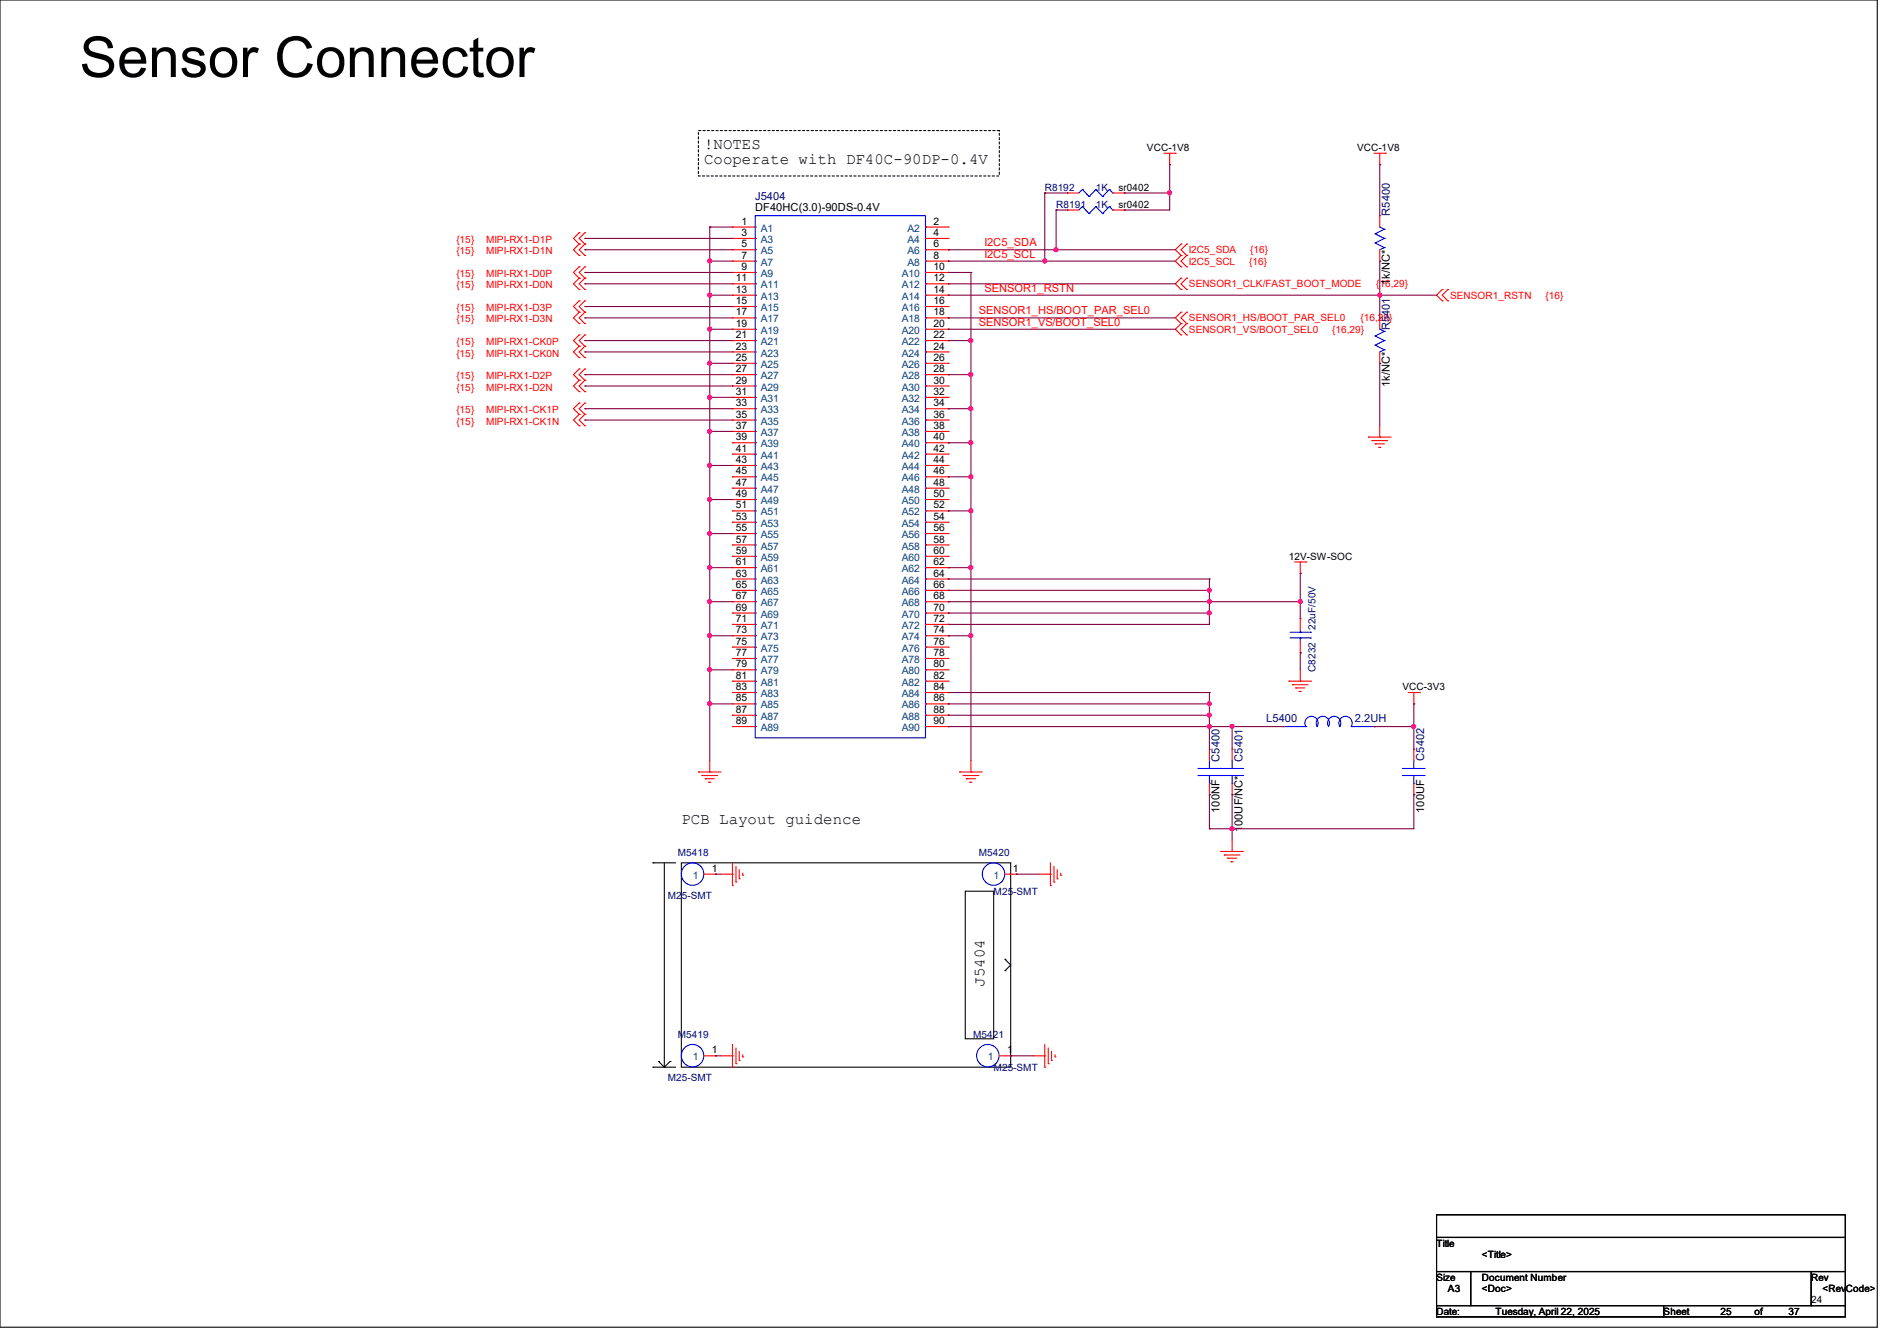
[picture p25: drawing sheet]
<svg xmlns="http://www.w3.org/2000/svg" width="297mm" height="210mm" viewBox="0 0 297 210" stroke-linecap="round" stroke-linejoin="round" font-family="sans-serif">
<defs><g id="words">
<text font-size="8.8" x="12.4" y="12.1">Sensor Connector</text>
<g font-size="2.5">
<text x="110.2" y="23.3">!NOTES</text>
<text x="110.2" y="25.7">Cooperate with DF40C-90DP-0.4V</text>
<text x="106.7" y="129.1">PCB Layout guidence</text>
<text x="154.1" y="154.5" transform="rotate(-90 154.1 154.5)">J5404</text>
</g>
<g font-size="1.7" fill="#000080">
<text x="118.2" y="31.3">J5404</text>
<text x="217.6" y="33.8" transform="rotate(-90 217.6 33.8)">R5400</text>
<text x="217.6" y="51.7" transform="rotate(-90 217.6 51.7)">R5401</text>
<text x="198.2" y="113.1">L5400</text>
<text x="212.1" y="113.1">2.2UH</text>
<text x="191" y="119.3" transform="rotate(-90 191 119.3)">C5400</text>
<text x="194.5" y="119.3" transform="rotate(-90 194.5 119.3)">C5401</text>
<text x="223" y="119.1" transform="rotate(-90 223 119.1)">C5402</text>
</g>
<g font-size="1.7">
<text x="118.2" y="33.1">DF40HC(3.0)-90DS-0.4V</text>
<text x="217.6" y="44.6" transform="rotate(-90 217.6 44.6)">1k/NC*</text>
<text x="217.6" y="60.6" transform="rotate(-90 217.6 60.6)">1k/NC*</text>
<text x="191" y="127.3" transform="rotate(-90 191 127.3)">100NF</text>
<text x="194.5" y="130.3" transform="rotate(-90 194.5 130.3)">100UF/NC*</text>
<text x="223" y="127.3" transform="rotate(-90 223 127.3)">100UF</text>
</g>
<g font-size="1.7" fill="#f00">
<text x="154.1" y="40.3">I2C5_SCL</text>
<text x="154.1" y="38.6">I2C5_SDA</text>
<text x="154.1" y="45.7">SENSOR1_RSTN</text>
<text x="153.2" y="49.2">SENSOR1_HS/BOOT_PAR_SEL0</text>
<text x="153.2" y="51">SENSOR1_VS/BOOT_SEL0</text>
</g>
<g font-size="1.6">
<text x="179.6" y="23.7">VCC-1V8</text>
<text x="212.5" y="23.7">VCC-1V8</text>
<text x="175.1" y="29.9">sr0402</text>
<text x="116.1" y="35.2">1</text>
<text x="146.1" y="35.2">2</text>
<text x="175.1" y="32.6">sr0402</text>
<text x="116.1" y="37">3</text>
<text x="116.1" y="38.7">5</text>
<text x="116.1" y="40.5">7</text>
<text x="146.1" y="37">4</text>
<text x="146.1" y="38.7">6</text>
<text x="146.1" y="40.5">8</text>
<text x="115.2" y="44.1">11</text>
<text x="115.2" y="45.8">13</text>
<text x="115.2" y="47.6">15</text>
<text x="116.1" y="42.3">9</text>
<text x="146.1" y="42.3">10</text>
<text x="146.1" y="44.1">12</text>
<text x="146.1" y="45.8">14</text>
<text x="146.1" y="47.6">16</text>
<text x="115.2" y="49.4">17</text>
<text x="115.2" y="51.2">19</text>
<text x="115.2" y="53">21</text>
<text x="146.1" y="49.4">18</text>
<text x="146.1" y="51.2">20</text>
<text x="146.1" y="53">22</text>
<text x="115.2" y="54.7">23</text>
<text x="115.2" y="56.5">25</text>
<text x="115.2" y="58.3">27</text>
<text x="146.1" y="54.7">24</text>
<text x="146.1" y="56.5">26</text>
<text x="146.1" y="58.3">28</text>
<text x="115.2" y="60.1">29</text>
<text x="115.2" y="61.8">31</text>
<text x="115.2" y="63.6">33</text>
<text x="115.2" y="65.4">35</text>
<text x="146.1" y="60.1">30</text>
<text x="146.1" y="61.8">32</text>
<text x="146.1" y="63.6">34</text>
<text x="146.1" y="65.4">36</text>
<text x="115.2" y="67.2">37</text>
<text x="115.2" y="69">39</text>
<text x="115.2" y="70.7">41</text>
<text x="146.1" y="67.2">38</text>
<text x="146.1" y="69">40</text>
<text x="146.1" y="70.7">42</text>
<text x="115.2" y="72.5">43</text>
<text x="115.2" y="74.3">45</text>
<text x="115.2" y="76.1">47</text>
<text x="115.2" y="77.9">49</text>
<text x="146.1" y="72.5">44</text>
<text x="146.1" y="74.3">46</text>
<text x="146.1" y="76.1">48</text>
<text x="146.1" y="77.9">50</text>
<text x="115.2" y="79.6">51</text>
<text x="115.2" y="81.4">53</text>
<text x="115.2" y="83.2">55</text>
<text x="146.1" y="79.6">52</text>
<text x="146.1" y="81.4">54</text>
<text x="146.1" y="83.2">56</text>
<text x="115.2" y="85">57</text>
<text x="115.2" y="86.7">59</text>
<text x="115.2" y="88.5">61</text>
<text x="146.1" y="85">58</text>
<text x="146.1" y="86.7">60</text>
<text x="146.1" y="88.5">62</text>
<text x="201.8" y="87.7">12V-SW-SOC</text>
<text x="115.2" y="90.3">63</text>
<text x="115.2" y="92.1">65</text>
<text x="115.2" y="93.9">67</text>
<text x="115.2" y="95.6">69</text>
<text x="146.1" y="90.3">64</text>
<text x="146.1" y="92.1">66</text>
<text x="146.1" y="93.9">68</text>
<text x="146.1" y="95.6">70</text>
<text x="115.2" y="97.4">71</text>
<text x="115.2" y="99.2">73</text>
<text x="115.2" y="101">75</text>
<text x="146.1" y="97.4">72</text>
<text x="146.1" y="99.2">74</text>
<text x="146.1" y="101">76</text>
<text x="115.2" y="102.7">77</text>
<text x="115.2" y="104.5">79</text>
<text x="115.2" y="106.3">81</text>
<text x="146.1" y="102.7">78</text>
<text x="146.1" y="104.5">80</text>
<text x="146.1" y="106.3">82</text>
<text x="115.2" y="108.1">83</text>
<text x="115.2" y="109.9">85</text>
<text x="115.2" y="111.6">87</text>
<text x="115.2" y="113.4">89</text>
<text x="146.1" y="108.1">84</text>
<text x="146.1" y="109.9">86</text>
<text x="146.1" y="111.6">88</text>
<text x="146.1" y="113.4">90</text>
<text x="219.6" y="108.1">VCC-3V3</text>
<text x="111.5" y="136.5">1</text>
<text x="158.6" y="136.5">1</text>
<text x="111.5" y="165">1</text>
<text x="157.7" y="165">1</text>
<text x="224.9" y="195.2">Title</text>
<text x="232" y="197">&lt;Title&gt;</text>
<text x="224.9" y="200.6">Size</text>
<text x="226.7" y="202.4">A3</text>
<text x="232" y="200.6">Document Number</text>
<text x="232" y="202.4">&lt;Doc&gt;</text>
<text x="283.6" y="200.6">Rev</text>
<text x="285.4" y="202.3">&lt;RevCode&gt;</text>
<text x="224.9" y="205.9">Date:</text>
<text x="234.1" y="205.9">Tuesday, April 22, 2025</text>
<text x="260.5" y="205.9">Sheet</text>
<text x="269.4" y="205.9">25</text>
<text x="274.7" y="205.9">of</text>
<text x="280" y="205.9">37</text>
<text x="283.6" y="204.1">24</text>
</g>
<g font-size="1.6" fill="#000080">
<text x="163.6" y="29.9">R8192</text>
<text x="171.6" y="29.9">1K</text>
<text x="165.4" y="32.6">R8191</text>
<text x="171.6" y="32.6">1K</text>
<text x="205.9" y="98.7" transform="rotate(-90 205.9 98.7)">22uF/50V</text>
<text x="205.9" y="105.2" transform="rotate(-90 205.9 105.2)">C8232</text>
<text x="106.1" y="134.1">M5418</text>
<text x="153.2" y="134.1">M5420</text>
<text x="104.6" y="140.8">M25-SMT</text>
<text x="155.6" y="140.1">M25-SMT</text>
<text x="106.1" y="162.5">M5419</text>
<text x="152.4" y="162.5">M5421</text>
<text x="155.6" y="167.7">M25-SMT</text>
<text x="104.6" y="169.3">M25-SMT</text>
</g>
<g font-size="1.6" fill="#f00">
<text x="71.5" y="39.8">{15}</text>
<text x="71.5" y="38.1">{15}</text>
<text x="76.1" y="39.8">MIPI-RX1-D1N</text>
<text x="76.1" y="38.1">MIPI-RX1-D1P</text>
<text x="186.1" y="39.7">I2C5_SDA</text>
<text x="186.1" y="41.4">I2C5_SCL</text>
<text x="195.6" y="41.4">{16}</text>
<text x="195.8" y="39.7">{16}</text>
<text x="71.5" y="45.2">{15}</text>
<text x="71.5" y="43.4">{15}</text>
<text x="76.1" y="45.2">MIPI-RX1-D0N</text>
<text x="76.1" y="43.4">MIPI-RX1-D0P</text>
<text x="186.1" y="45">SENSOR1_CLK/FAST_BOOT_MODE</text>
<text x="215.5" y="45">{16,29}</text>
<text x="227" y="46.8">SENSOR1_RSTN</text>
<text x="242" y="46.8">{16}</text>
<text x="71.5" y="50.5">{15}</text>
<text x="71.5" y="48.7">{15}</text>
<text x="76.1" y="50.5">MIPI-RX1-D3N</text>
<text x="76.1" y="48.7">MIPI-RX1-D3P</text>
<text x="186.1" y="50.3">SENSOR1_HS/BOOT_PAR_SEL0</text>
<text x="186.1" y="52.1">SENSOR1_VS/BOOT_SEL0</text>
<text x="208.6" y="52.1">{16,29}</text>
<text x="213" y="50.3">{16,29}</text>
<text x="71.5" y="55.8">{15}</text>
<text x="71.5" y="54.1">{15}</text>
<text x="71.5" y="59.4">{15}</text>
<text x="76.1" y="55.8">MIPI-RX1-CK0N</text>
<text x="76.1" y="54.1">MIPI-RX1-CK0P</text>
<text x="76.1" y="59.4">MIPI-RX1-D2P</text>
<text x="71.5" y="64.7">{15}</text>
<text x="71.5" y="61.2">{15}</text>
<text x="76.1" y="64.7">MIPI-RX1-CK1P</text>
<text x="76.1" y="61.2">MIPI-RX1-D2N</text>
<text x="71.5" y="66.5">{15}</text>
<text x="76.1" y="66.5">MIPI-RX1-CK1N</text>
</g>
<g font-size="1.6" fill="#004080">
<text x="119.1" y="36.3">A1</text>
<text x="119.1" y="38.1">A3</text>
<text x="119.1" y="39.8">A5</text>
<text x="119.1" y="41.6">A7</text>
<text x="142.1" y="36.3">A2</text>
<text x="142.1" y="38.1">A4</text>
<text x="142.1" y="39.8">A6</text>
<text x="142.1" y="41.6">A8</text>
<text x="119.1" y="43.4">A9</text>
<text x="119.1" y="45.2">A11</text>
<text x="119.1" y="46.9">A13</text>
<text x="141.2" y="43.4">A10</text>
<text x="141.2" y="45.2">A12</text>
<text x="141.2" y="46.9">A14</text>
<text x="119.1" y="48.7">A15</text>
<text x="119.1" y="50.5">A17</text>
<text x="119.1" y="52.3">A19</text>
<text x="141.2" y="48.7">A16</text>
<text x="141.2" y="50.5">A18</text>
<text x="141.2" y="52.3">A20</text>
<text x="119.1" y="54.1">A21</text>
<text x="119.1" y="55.8">A23</text>
<text x="119.1" y="57.6">A25</text>
<text x="119.1" y="59.4">A27</text>
<text x="141.2" y="54.1">A22</text>
<text x="141.2" y="55.8">A24</text>
<text x="141.2" y="57.6">A26</text>
<text x="141.2" y="59.4">A28</text>
<text x="119.1" y="61.2">A29</text>
<text x="119.1" y="62.9">A31</text>
<text x="119.1" y="64.7">A33</text>
<text x="141.2" y="61.2">A30</text>
<text x="141.2" y="62.9">A32</text>
<text x="141.2" y="64.7">A34</text>
<text x="119.1" y="66.5">A35</text>
<text x="119.1" y="68.3">A37</text>
<text x="119.1" y="70.1">A39</text>
<text x="119.1" y="71.8">A41</text>
<text x="141.2" y="66.5">A36</text>
<text x="141.2" y="68.3">A38</text>
<text x="141.2" y="70.1">A40</text>
<text x="141.2" y="71.8">A42</text>
<text x="119.1" y="73.6">A43</text>
<text x="119.1" y="75.4">A45</text>
<text x="119.1" y="77.2">A47</text>
<text x="141.2" y="73.6">A44</text>
<text x="141.2" y="75.4">A46</text>
<text x="141.2" y="77.2">A48</text>
<text x="119.1" y="79">A49</text>
<text x="119.1" y="80.7">A51</text>
<text x="119.1" y="82.5">A53</text>
<text x="141.2" y="79">A50</text>
<text x="141.2" y="80.7">A52</text>
<text x="141.2" y="82.5">A54</text>
<text x="119.1" y="84.3">A55</text>
<text x="119.1" y="86.1">A57</text>
<text x="119.1" y="87.8">A59</text>
<text x="119.1" y="89.6">A61</text>
<text x="141.2" y="84.3">A56</text>
<text x="141.2" y="86.1">A58</text>
<text x="141.2" y="87.8">A60</text>
<text x="141.2" y="89.6">A62</text>
<text x="119.1" y="91.4">A63</text>
<text x="119.1" y="93.2">A65</text>
<text x="119.1" y="95">A67</text>
<text x="141.2" y="91.4">A64</text>
<text x="141.2" y="93.2">A66</text>
<text x="141.2" y="95">A68</text>
<text x="119.1" y="96.7">A69</text>
<text x="119.1" y="98.5">A71</text>
<text x="119.1" y="100.3">A73</text>
<text x="141.2" y="96.7">A70</text>
<text x="141.2" y="98.5">A72</text>
<text x="141.2" y="100.3">A74</text>
<text x="119.1" y="102.1">A75</text>
<text x="119.1" y="103.8">A77</text>
<text x="119.1" y="105.6">A79</text>
<text x="119.1" y="107.4">A81</text>
<text x="141.2" y="102.1">A76</text>
<text x="141.2" y="103.8">A78</text>
<text x="141.2" y="105.6">A80</text>
<text x="141.2" y="107.4">A82</text>
<text x="119.1" y="109.2">A83</text>
<text x="119.1" y="111">A85</text>
<text x="119.1" y="112.7">A87</text>
<text x="141.2" y="109.2">A84</text>
<text x="141.2" y="111">A86</text>
<text x="141.2" y="112.7">A88</text>
<text x="119.1" y="114.5">A89</text>
<text x="141.2" y="114.5">A90</text>
<text x="108.5" y="137.6">1</text>
<text x="155.6" y="137.6">1</text>
<text x="108.5" y="166.1">1</text>
<text x="154.7" y="166.1">1</text>
</g>
</g></defs>
<g fill="none" stroke="#000" stroke-width=".17">
<path d="M0 0h293.9v207.9h-293.9zM102.2 135.1h.1M102.2 135.1h3.6M104 135.1v32M106.7 135.1h51.5v32h-51.5zM151.1 139.6h4.5v23.1h-4.5zM157.4 150.2h.1M157.4 152h.1M157.4 150.2l.8 .9-.8 .9M102.2 167.1h.1M102.2 167.1h3.6M103.1 166.2l.9 .9"/>
<path d="M103.1 166.2h.1M104 167.1h.1M104.9 166.2l-.9 .9M104.9 166.2h.1M224.9 199.1h5.4v5.4h-5.4zM224.9 190.2h64v3.6h-64zM224.9 193.8h64v5.3h-64zM230.3 199.1h53.3v5.4h-53.3zM283.6 199.1h5.3v5.4h-5.3zM224.9 204.5h35.6v1.7h-35.6zM260.5 204.5h28.4v1.7h-28.4z"/>
</g>
<path d="M109.3 20.4h47.2v7.2h-47.2z" fill="none" stroke="#000" stroke-width=".17" stroke-dasharray=".3 .3"/>
<g fill="none" stroke="#f00" stroke-width=".17">
<path d="M90.7 38.2l-.9 .9 .9 .9M90.7 36.4l-.9 .9 .9 .9M90.7 38.2h.1M90.7 36.4h.1M91.6 38.2h.1M91.6 36.4h.1M91.6 38.2l-.9 .9 .9 .9M91.6 36.4l-.9 .9 .9 .9M114.7 35.6h3.5M114.7 37.3h3.5M114.7 39.1h3.5M114.7 35.6h.1"/>
<path d="M114.7 37.3h.1M114.7 39.1h.1M144.9 35.6h3.6M144.9 37.3h3.6M144.9 39.1h3.6M148.5 35.6h.1M148.5 37.3h.1M148.5 39.1h.1M167.1 32.9h.1M167.1 30.2h.1M167.1 32.9h1.8M167.1 30.2h1.8"/>
<path d="M174.2 32.9h1.8M174.2 30.2h1.8M176 32.9h.1M176 30.2h.1M182.2 24h1.8M183.1 25.8h.1M183.1 24v1.8M184 24h.1M184.9 38.2l-.9 .9 .9 .9M184.9 38.2h.1M185.8 38.2h.1M185.8 38.2l-.9 .9 .9 .9"/>
<path d="M215.1 24h1.8M216 25.8h.1M216 33.8h.1M216 24v1.8M216 33.8v1.8M216 39.1v1.8M216.9 24h.1M90.7 54.2l-.9 .9 .9 .9M90.7 52.5l-.9 .8 .9 .9M90.7 43.6l-.9 .8 .9 .9M90.7 41.8l-.9 .9 .9 .9M90.7 59.6l-.9 .9 .9 .8"/>
<path d="M90.7 57.8l-.9 .9 .9 .9M90.7 48.9l-.9 .9 .9 .9M90.7 47.1l-.9 .9 .9 .9M90.7 54.2h.1M90.7 56h.1M90.7 52.5h.1M90.7 43.6h.1M90.7 45.3h.1M90.7 41.8h.1M90.7 40h.1M90.7 59.6h.1M90.7 57.8h.1"/>
<path d="M90.7 48.9h.1M90.7 50.7h.1M90.7 47.1h.1M91.6 54.2h.1M91.6 56h.1M91.6 52.5h.1M91.6 43.6h.1M91.6 45.3h.1M91.6 41.8h.1M91.6 40h.1M91.6 59.6h.1M91.6 57.8h.1"/>
<path d="M91.6 48.9h.1M91.6 50.7h.1M91.6 47.1h.1M91.6 54.2l-.9 .9 .9 .9M91.6 52.5l-.9 .8 .9 .9M91.6 43.6l-.9 .8 .9 .9M91.6 41.8l-.9 .9 .9 .9M91.6 59.6l-.9 .9 .9 .8M91.6 57.8l-.9 .9 .9 .9M91.6 48.9l-.9 .9 .9 .9M91.6 47.1l-.9 .9 .9 .9M114.7 40.9h3.5"/>
<path d="M114.7 42.7h3.5M114.7 44.4h3.5M114.7 46.2h3.5M114.7 48h3.5M114.7 49.8h3.5M114.7 51.6h3.5M114.7 53.3h3.5M114.7 55.1h3.5M114.7 56.9h3.5M114.7 58.7h3.5M114.7 40.9h.1M114.7 42.7h.1"/>
<path d="M114.7 44.4h.1M114.7 46.2h.1M114.7 48h.1M114.7 49.8h.1M114.7 51.6h.1M114.7 53.3h.1M114.7 55.1h.1M114.7 56.9h.1M114.7 58.7h.1M144.9 40.9h3.6M144.9 42.7h3.6M144.9 44.4h3.6"/>
<path d="M144.9 46.2h3.6M144.9 48h3.6M144.9 49.8h3.6M144.9 51.6h3.6M144.9 53.3h3.6M144.9 55.1h3.6M144.9 56.9h3.6M144.9 58.7h3.6M148.5 40.9h.1M148.5 42.7h.1M148.5 44.4h.1M148.5 46.2h.1"/>
<path d="M148.5 48h.1M148.5 49.8h.1M148.5 51.6h.1M148.5 53.3h.1M148.5 55.1h.1M148.5 56.9h.1M148.5 58.7h.1M184.9 48.9l-.9 .9 .9 .9M184.9 50.7l-.9 .9 .9 .9M184.9 43.6l-.9 .8 .9 .9M184.9 40l-.9 .9 .9 .9M184.9 48.9h.1"/>
<path d="M184.9 50.7h.1M184.9 52.5h.1M184.9 43.6h.1M184.9 45.3h.1M184.9 40h.1M184.9 41.8h.1M185.8 50.7h.1M185.8 48.9h.1M185.8 52.5h.1M185.8 45.3h.1M185.8 43.6h.1M185.8 40h.1"/>
<path d="M185.8 41.8h.1M185.8 48.9l-.9 .9 .9 .9M185.8 50.7l-.9 .9 .9 .9M185.8 43.6l-.9 .8 .9 .9M185.8 40l-.9 .9 .9 .9M216 49.8h.1M216 56.9h.1M216 40.9h.1M216 49.8v1.8M216 55.1v1.8M225.8 45.3l-.9 .9 .9 .9M225.8 45.3h.1"/>
<path d="M225.8 47.1h.1M226.7 47.1h.1M226.7 45.3h.1M226.7 45.3l-.9 .9 .9 .9M90.7 64.9l-.9 .9 .9 .9M90.7 63.1l-.9 .9 .9 .9M90.7 64.9h.1M90.7 66.7h.1M90.7 63.1h.1M90.7 61.3h.1M91.6 64.9h.1M91.6 66.7h.1"/>
<path d="M91.6 63.1h.1M91.6 61.3h.1M91.6 64.9l-.9 .9 .9 .9M91.6 63.1l-.9 .9 .9 .9M114.7 60.5h3.5M114.7 62.2h3.5M114.7 64h3.5M114.7 65.8h3.5M114.7 67.6h3.5M114.7 69.3h3.5M114.7 71.1h3.5M114.7 72.9h3.5"/>
<path d="M114.7 74.7h3.5M114.7 76.5h3.5M114.7 78.2h3.5M114.7 60.5h.1M114.7 62.2h.1M114.7 64h.1M114.7 65.8h.1M114.7 67.6h.1M114.7 69.3h.1M114.7 71.1h.1M114.7 72.9h.1M114.7 74.7h.1"/>
<path d="M114.7 76.5h.1M114.7 78.2h.1M144.9 60.5h3.6M144.9 62.2h3.6M144.9 64h3.6M144.9 65.8h3.6M144.9 67.6h3.6M144.9 69.3h3.6M144.9 71.1h3.6M144.9 72.9h3.6M144.9 74.7h3.6M144.9 76.5h3.6"/>
<path d="M144.9 78.2h3.6M148.5 60.5h.1M148.5 62.2h.1M148.5 64h.1M148.5 65.8h.1M148.5 67.6h.1M148.5 69.3h.1M148.5 71.1h.1M148.5 72.9h.1M148.5 74.7h.1M148.5 76.5h.1M148.5 78.2h.1"/>
<path d="M214.2 68.5h.1M214.2 68.5h3.6M214.8 69h2.5M214.8 69h.1M215.3 69.5h.1M215.3 69.5h1.4M215.9 70.1h.3M215.9 70.1h.1M216 68.5h.1M216 66.7v1.8M114.7 80h3.5M114.7 81.8h3.5"/>
<path d="M114.7 83.6h3.5M114.7 85.3h3.5M114.7 87.1h3.5M114.7 88.9h3.5M114.7 90.7h3.5M114.7 92.5h3.5M114.7 94.2h3.5M114.7 96h3.5M114.7 97.8h3.5M114.7 99.6h3.5M114.7 80h.1M114.7 81.8h.1"/>
<path d="M114.7 83.6h.1M114.7 85.3h.1M114.7 87.1h.1M114.7 88.9h.1M114.7 90.7h.1M114.7 92.5h.1M114.7 94.2h.1M114.7 96h.1M114.7 97.8h.1M114.7 99.6h.1M144.9 80h3.6M144.9 81.8h3.6"/>
<path d="M144.9 83.6h3.6M144.9 85.3h3.6M144.9 87.1h3.6M144.9 88.9h3.6M144.9 90.7h3.6M144.9 92.5h3.6M144.9 94.2h3.6M144.9 96h3.6M144.9 97.8h3.6M144.9 99.6h3.6M148.5 80h.1M148.5 81.8h.1"/>
<path d="M148.5 83.6h.1M148.5 85.3h.1M148.5 87.1h.1M148.5 88.9h.1M148.5 90.7h.1M148.5 92.5h.1M148.5 94.2h.1M148.5 96h.1M148.5 97.8h.1M148.5 99.6h.1M202.7 88h1.8M203.6 89.8h.1"/>
<path d="M203.6 96.9h.1M203.6 88v1.8M203.6 96.9v1.8M204.5 88h.1M111.1 119.1v1.8M114.7 106.7h3.5M114.7 108.5h3.5M114.7 101.3h3.5M114.7 103.1h3.5M114.7 104.9h3.5M114.7 110.2h3.5M114.7 112h3.5"/>
<path d="M114.7 113.8h3.5M114.7 101.3h.1M114.7 103.1h.1M114.7 104.9h.1M114.7 106.7h.1M114.7 108.5h.1M114.7 110.2h.1M114.7 112h.1M114.7 113.8h.1M144.9 106.7h3.6M144.9 108.5h3.6M144.9 101.3h3.6"/>
<path d="M144.9 103.1h3.6M144.9 104.9h3.6M144.9 110.2h3.6M144.9 112h3.6M144.9 113.8h3.6M148.5 101.3h.1M148.5 103.1h.1M148.5 104.9h.1M148.5 106.7h.1M148.5 108.5h.1M148.5 110.2h.1M148.5 112h.1"/>
<path d="M148.5 113.8h.1M152 119.1v1.8M189.4 117.3h.1M189.4 117.3v1.8M192.9 117.3h.1M192.9 117.3v1.8M200.9 113.8h.1M201.8 106.7h.1M201.8 106.7h3.6M202.4 107.2h.1M202.4 107.2h2.4M202.9 107.7h.1"/>
<path d="M202.9 107.7h1.4M203.4 108.3h.1M203.4 108.3h.4M203.6 106.7h.1M203.6 102.2h.1M203.6 100.5v1.7M203.6 104.9v1.8M215.1 113.8h.1M220.5 108.5h1.8M221.4 110.2h.1M221.4 117.3h.1M221.4 108.5v1.7"/>
<path d="M221.4 117.3v1.8M222.2 108.5h.1M109.3 120.9h.1M109.3 120.9h3.6M109.9 121.5h.1M109.9 121.5h2.5M110.2 136.9h1.8M110.4 122h.1M110.4 122h1.4M111 122.5h.1M111 122.5h.3M111.1 120.9h.1"/>
<path d="M112 136.9h.1M112.9 136.9h1.8M114.7 138.7h.1M114.7 136.9h.1M114.7 135.1v3.6M115.2 138.1h.1M115.2 135.7v2.4M115.7 137.6h.1M115.7 136.2v1.4M116.3 137.1h.1M116.3 136.7v.4M150.2 120.9h.1"/>
<path d="M150.2 120.9h3.6M150.8 121.5h.1M150.8 121.5h2.4M151.3 122h.1M151.3 122h1.4M151.8 122.5h.1M151.8 122.5h.4M152 120.9h.1M157.4 136.9h1.7M159.1 136.9h.1M162.7 136.9h1.8M164.5 138.7h.1"/>
<path d="M164.5 136.9h.1M164.5 135.1v3.6M165 138.1h.1M165 135.7v2.4M165.5 137.6h.1M165.5 136.2v1.4M166.1 137.1h.1M166.1 136.7v.4M189.4 124.5h.1M189.4 122.7v1.8M191.1 133.3h3.6M191.1 133.3h.1"/>
<path d="M191.7 133.9h.1M191.7 133.9h2.4M192.2 134.4h1.4M192.2 134.4h.1M192.7 135h.1M192.7 135h.4M192.9 133.3h.1M192.9 124.5h.1M192.9 122.7v1.8M192.9 131.6v1.7M221.4 124.5h.1M221.4 122.7v1.8"/>
<path d="M110.2 165.4h1.8M112 165.4h.1M112.9 165.4h1.8M114.7 167.1h.1M114.7 165.4h.1M114.7 163.6v3.5M115.2 166.6h.1M115.2 164.1v2.5M115.7 166.1h.1M115.7 164.6v1.5M116.3 165.5h.1M116.3 165.2v.3"/>
<path d="M156.5 165.4h1.7M158.2 165.4h.1M161.8 165.4h1.8M163.6 167.1h.1M163.6 165.4h.1M163.6 163.6v3.5M164.1 166.6h.1M164.1 164.1v2.5M164.6 166.1h.1M164.6 164.6v1.5M165.2 165.5h.1M165.2 165.2v.3"/>
</g>
<g fill="none" stroke="#00f" stroke-width=".17">
<path d="M118.2 33.8h26.7v81.8h-26.7zM118.2 35.6h.1M118.2 37.3h.1M118.2 39.1h.1M144.9 35.6h.1M144.9 37.3h.1M144.9 39.1h.1M169.5 32.3h.1M169.5 29.7h.1M169.5 32.3l1 1.1M169.5 29.7l1 1.1M169.5 32.3l-.6 .6"/>
<path d="M169.5 29.7l-.6 .5M170.5 33.4h.1M170.5 30.8h.1M171.6 32.3h.1M171.6 29.7h.1M171.6 32.3l-1.1 1.1M171.6 32.3l1 1.1M171.6 29.7l-1.1 1.1M171.6 29.7l1 1.1M172.6 33.4h.1M172.6 30.8h.1M173.7 32.3h.1"/>
<path d="M173.7 29.7h.1M173.7 32.3l-1.1 1.1M173.7 32.3l.5 .6M173.7 29.7l-1.1 1.1M173.7 29.7l.5 .5M174.2 32.9h.1M174.2 30.2h.1M215.3 38.1h.1M215.3 36.6h.1M215.3 38.1l1.4 .7M215.3 36.6l1.4 .7M216 35.6h.1"/>
<path d="M216 35.6l.7 .3M216.7 38.8l-.7 .3M216.7 35.9l-1.4 .7M216.7 37.3l-1.4 .8M216.7 38.8h.1M216.7 35.9h.1M216.7 37.3h.1M118.2 40.9h.1M118.2 42.7h.1M118.2 44.4h.1M118.2 46.2h.1M118.2 48h.1"/>
<path d="M118.2 49.8h.1M118.2 51.6h.1M118.2 53.3h.1M118.2 55.1h.1M118.2 56.9h.1M118.2 58.7h.1M144.9 40.9h.1M144.9 42.7h.1M144.9 44.4h.1M144.9 46.2h.1M144.9 48h.1M144.9 49.8h.1"/>
<path d="M144.9 51.6h.1M144.9 53.3h.1M144.9 55.1h.1M144.9 56.9h.1M144.9 58.7h.1M215.3 54.1h.1M215.3 52.6h.1M215.3 54.1l1.4 .7M215.3 52.6l1.4 .7M216 51.6h.1M216 51.6l.7 .3M216.7 54.8l-.7 .3"/>
<path d="M216.7 51.9l-1.4 .7M216.7 53.3l-1.4 .8M216.7 54.8h.1M216.7 51.9h.1M216.7 53.3h.1M118.2 60.5h.1M118.2 62.2h.1M118.2 64h.1M118.2 65.8h.1M118.2 67.6h.1M118.2 69.3h.1M118.2 71.1h.1"/>
<path d="M118.2 72.9h.1M118.2 74.7h.1M118.2 76.5h.1M118.2 78.2h.1M144.9 60.5h.1M144.9 62.2h.1M144.9 64h.1M144.9 65.8h.1M144.9 67.6h.1M144.9 69.3h.1M144.9 71.1h.1M144.9 72.9h.1"/>
<path d="M144.9 74.7h.1M144.9 76.5h.1M144.9 78.2h.1M118.2 80h.1M118.2 81.8h.1M118.2 83.6h.1M118.2 85.3h.1M118.2 87.1h.1M118.2 88.9h.1M118.2 90.7h.1M118.2 92.5h.1M118.2 94.2h.1"/>
<path d="M118.2 96h.1M118.2 97.8h.1M118.2 99.6h.1M144.9 80h.1M144.9 81.8h.1M144.9 83.6h.1M144.9 85.3h.1M144.9 87.1h.1M144.9 88.9h.1M144.9 90.7h.1M144.9 92.5h.1M144.9 94.2h.1"/>
<path d="M144.9 96h.1M144.9 97.8h.1M144.9 99.6h.1M202 99.9h3.2M202 99h3.2M203.6 99h.1M203.6 99.9h.1M203.6 98.7v.3M203.6 99.9v.6M205.2 99.9h.1M205.2 99h.1M118.2 101.3h.1"/>
<path d="M118.2 103.1h.1M118.2 104.9h.1M118.2 106.7h.1M118.2 108.5h.1M118.2 110.2h.1M118.2 112h.1M118.2 113.8h.1M144.9 101.3h.1M144.9 103.1h.1M144.9 104.9h.1M144.9 106.7h.1M144.9 108.5h.1"/>
<path d="M144.9 110.2h.1M144.9 112h.1M144.9 113.8h.1M189.4 119.1v1.3M192.9 119.1v1.3M200.9 113.8h3.6M204.5 113.8h.1M211.6 113.8a1.05 1.05 0 0 0-.9-1.6 1.05 1.05 0 0 0-.9 1.6 1.05 1.05 0 0 0-.9-1.6 1.05 1.05 0 0 0-.9 1.6 1.05 1.05 0 0 0-.9-1.6 1.05 1.05 0 0 0-.9 1.6 1.05 1.05 0 0 0-.9-1.6 1.05 1.05 0 0 0-.8 1.6M211.6 113.8h3.5M211.6 113.8h.1M221.4 119.1v1.3M187.6 120.4h.1"/>
<path d="M187.6 121.5h.1M187.6 120.4h7.1M187.6 121.5h7.1M189.4 120.4h.1M189.4 122.7h.1M189.4 121.5v1.2M191.1 120.4h.1M191.1 121.5h.1M192.9 120.4h.1M192.9 122.7h.1M192.9 121.5v1.2M219.6 120.4h.1"/>
<path d="M219.6 121.5h.1M219.6 120.4h3.5M219.6 121.5h3.5M221.4 120.4h.1M221.4 122.7h.1M221.4 121.5v1.2"/>
<circle cx="108.4" cy="136.9" r="1.76"/>
<circle cx="155.6" cy="136.9" r="1.76"/>
<circle cx="108.4" cy="165.3" r="1.76"/>
<circle cx="154.7" cy="165.3" r="1.76"/>
</g>
<g fill="none" stroke="#800040" stroke-width=".17">
<path d="M91.6 37.3h.1M91.6 39.1h.1M91.6 37.3h23.1M91.6 39.1h23.1M111.1 35.6h.1M111.1 35.6v83.5M111.1 35.6h3.6M148.5 39.1h.1M148.5 39.1h35.5M163.6 30.2h.1M163.6 30.2v10.7M163.6 30.2h3.5"/>
<path d="M165.4 32.9h1.7M165.4 32.9h.1M165.4 39.1h.1M165.4 32.9v6.2M176 30.2h7.1M176 32.9h.1M176 30.2h.1M183.1 25.8h.1M183.1 30.2h.1M183.1 25.8v7.1h-7.1M216 25.8h.1M216 25.8v8"/>
<path d="M91.6 48h.1M91.6 49.8h.1M91.6 53.3h.1M91.6 55.1h.1M91.6 42.7h.1M91.6 44.4h.1M91.6 58.7h.1M91.6 58.7h23.1M91.6 53.3h23.1M91.6 42.7h23.1M91.6 48h23.1M91.6 49.8h23.1"/>
<path d="M91.6 55.1h23.1M91.6 44.4h23.1M111.1 56.9h.1M111.1 51.6h.1M111.1 46.2h.1M111.1 40.9h.1M111.1 56.9h3.6M111.1 40.9h3.6M111.1 46.2h3.6M111.1 51.6h3.6M148.5 58.7h3.5M148.5 53.3h3.5"/>
<path d="M148.5 42.7h3.5M148.5 46.2h76.4M148.5 40.9h35.5M148.5 58.7h.1M148.5 53.3h.1M148.5 42.7h.1M148.5 49.8h.1M148.5 51.6h.1M148.5 44.4h.1M148.5 46.2h.1M148.5 40.9h.1M148.5 51.6h35.5"/>
<path d="M148.5 49.8h35.5M148.5 44.4h35.5M152 58.7h.1M152 53.3h.1M152 42.7h.1M152 42.7v76.4M163.6 40.9h.1M216 56.9h.1M216 46.2h.1M216 40.9h.1M216 40.9v8.9M216 56.9v9.8"/>
<path d="M91.6 60.5h.1M91.6 64h.1M91.6 65.8h.1M91.6 64h23.1M91.6 60.5h23.1M91.6 65.8h23.1M111.1 78.2h.1M111.1 72.9h.1M111.1 67.6h.1M111.1 62.2h.1M111.1 62.2h3.6M111.1 67.6h3.6"/>
<path d="M111.1 72.9h3.6M111.1 78.2h3.6M148.5 69.3h3.5M148.5 64h3.5M148.5 74.7h3.5M148.5 69.3h.1M148.5 64h.1M148.5 74.7h.1M152 64h.1M152 74.7h.1M152 69.3h.1M111.1 88.9h.1"/>
<path d="M111.1 83.6h.1M111.1 94.2h.1M111.1 99.6h.1M111.1 88.9h3.6M111.1 83.6h3.6M111.1 94.2h3.6M111.1 99.6h3.6M148.5 88.9h3.5M148.5 99.6h3.5M148.5 80h3.5M148.5 99.6h.1M148.5 88.9h.1"/>
<path d="M148.5 80h.1M148.5 94.2h.1M148.5 97.8h.1M148.5 96h.1M148.5 92.5h.1M148.5 90.7h.1M148.5 94.2h55.1M148.5 96h40.9M148.5 92.5h40.9M148.5 90.7h40.9M152 99.6h.1M152 88.9h.1"/>
<path d="M152 80h.1M189.4 94.2h.1M189.4 96h.1M189.4 92.5h.1M189.4 90.7h.1M189.4 90.7v7.1h-40.9M203.6 94.2h.1M203.6 89.8h.1M203.6 89.8v7.1M111.1 104.9h.1M111.1 110.2h.1M111.1 104.9h3.6"/>
<path d="M111.1 110.2h3.6M148.5 113.8h.1M148.5 108.5h.1M148.5 110.2h.1M148.5 112h.1M148.5 110.2h40.9M148.5 113.8h52.4M148.5 108.5h40.9M148.5 112h40.9M189.4 113.8h.1M189.4 112h.1M189.4 110.2h.1"/>
<path d="M189.4 108.5h.1M189.4 108.5v8.8M192.9 113.8h.1M192.9 113.8v3.5M203.6 102.2h.1M203.6 102.2v2.7M215.1 113.8h.1M215.1 113.8h6.3M221.4 113.8h.1M221.4 110.2h.1M221.4 110.2v7.1M112 136.9h.1"/>
<path d="M112 136.9h.9M159.1 136.9h3.6M159.1 136.9h.1M189.4 129.8h.1M189.4 124.5h.1M189.4 124.5v5.3M192.9 129.8h.1M192.9 124.5h.1M192.9 124.5v7.1M221.4 124.5h.1M221.4 124.5v5.3h-32M112 165.4h.1"/>
<path d="M112 165.4h.9M158.2 165.4h.1M158.2 165.4h3.6"/>
</g>
<g fill="#f0f" stroke="#f0f" stroke-width=".17">
<circle cx="111.1" cy="83.5" r=".32"/>
<circle cx="111.1" cy="94.2" r=".32"/>
<circle cx="111.1" cy="88.9" r=".32"/>
<circle cx="111.1" cy="104.9" r=".32"/>
<circle cx="111.1" cy="99.5" r=".32"/>
<circle cx="111.1" cy="110.2" r=".32"/>
<circle cx="111.1" cy="78.2" r=".32"/>
<circle cx="111.1" cy="72.9" r=".32"/>
<circle cx="111.1" cy="67.5" r=".32"/>
<circle cx="111.1" cy="62.2" r=".32"/>
<circle cx="111.1" cy="56.9" r=".32"/>
<circle cx="111.1" cy="51.5" r=".32"/>
<circle cx="111.1" cy="46.2" r=".32"/>
<circle cx="111.1" cy="40.9" r=".32"/>
<circle cx="152" cy="69.3" r=".32"/>
<circle cx="152" cy="64" r=".32"/>
<circle cx="152" cy="58.7" r=".32"/>
<circle cx="152" cy="53.3" r=".32"/>
<circle cx="152" cy="99.5" r=".32"/>
<circle cx="152" cy="88.9" r=".32"/>
<circle cx="152" cy="80" r=".32"/>
<circle cx="152" cy="74.7" r=".32"/>
<circle cx="216" cy="46.2" r=".32"/>
<circle cx="183.1" cy="30.2" r=".32"/>
<circle cx="165.3" cy="39.1" r=".32"/>
<circle cx="163.6" cy="40.9" r=".32"/>
<circle cx="189.3" cy="94.2" r=".32"/>
<circle cx="203.6" cy="94.2" r=".32"/>
<circle cx="189.3" cy="96" r=".32"/>
<circle cx="192.9" cy="113.8" r=".32"/>
<circle cx="189.3" cy="113.8" r=".32"/>
<circle cx="189.3" cy="110.2" r=".32"/>
<circle cx="189.3" cy="112" r=".32"/>
<circle cx="221.3" cy="113.8" r=".32"/>
<circle cx="192.9" cy="129.8" r=".32"/>
<circle cx="189.3" cy="92.4" r=".32"/>
</g>
<use href="#words"/>
</svg>
